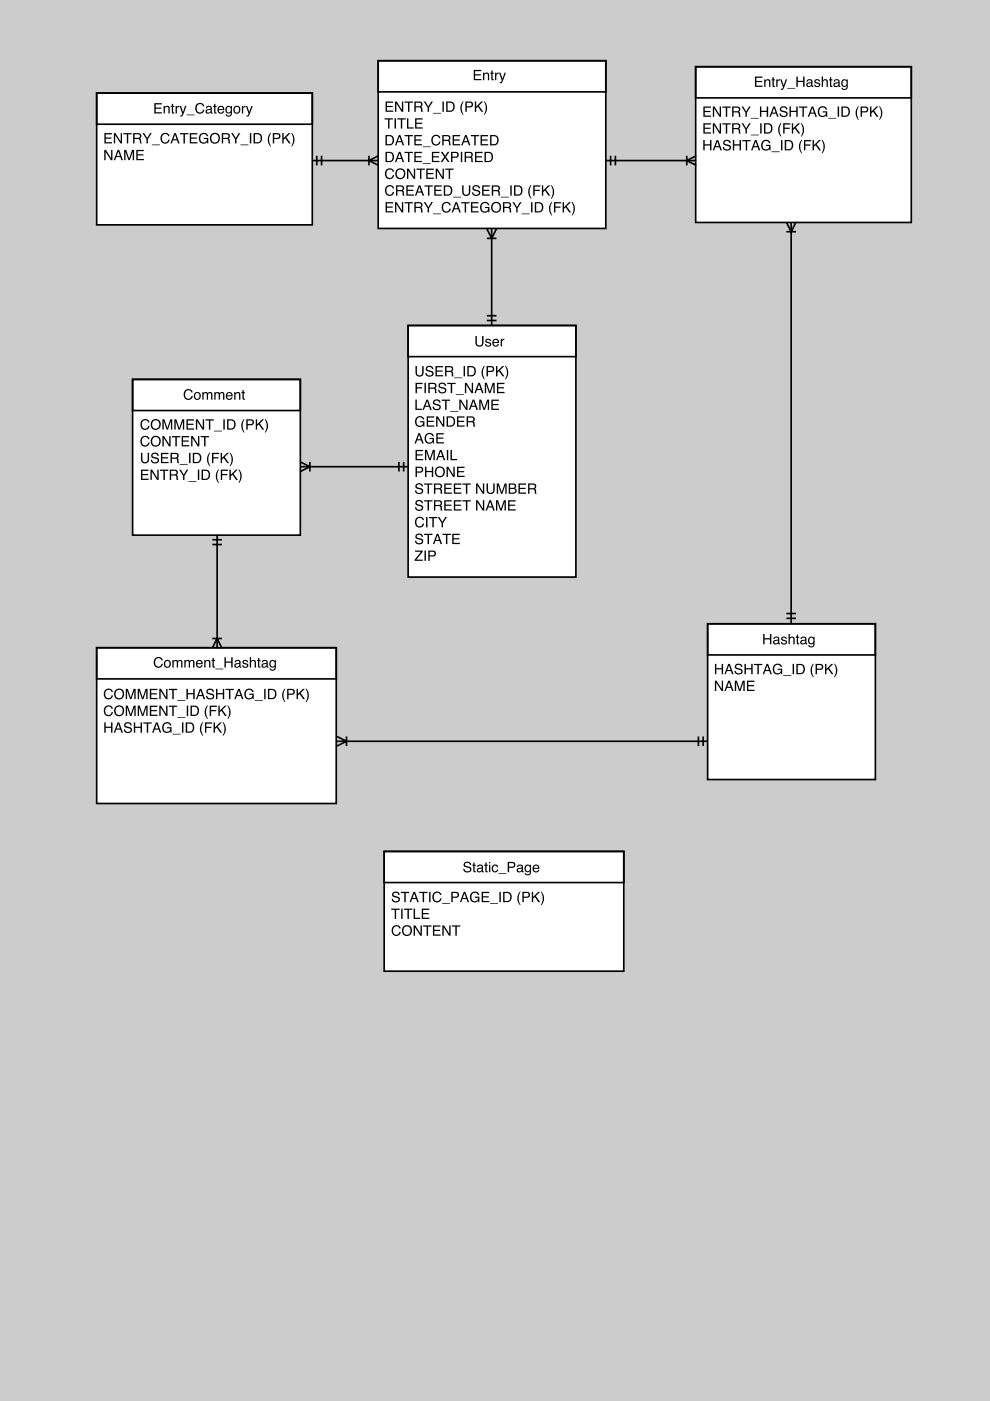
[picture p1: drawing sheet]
<svg xmlns="http://www.w3.org/2000/svg" width="210mm" height="297mm" viewBox="0 0 210 297" stroke-linecap="round" stroke-linejoin="round" font-family="sans-serif">
<path d="M0 0h209.9v297h-209.9z" fill="#ccc"/>
<path d="M80.2 12.9h48.2v35.5h-48.2z" fill="#fff"/>
<path d="M80.2 12.9h48.2v35.5h-48.2zM80.2 12.9h48.2v6.6h-48.2z" fill="none" stroke="#000" stroke-width=".35"/>
<g fill="#000">
<path d="M100.4 14.8h1.6v.3h-1.3v.6h1.2v.3h-1.2v.7h1.4v.3h-1.7zM102.4 15.4h.3v.2a.57 .57 0 0 1 .6-.2 .57 .57 0 0 1 .4 .6v1h-.3v-1a.39 .39 0 0 0-.4-.4 .39 .39 0 0 0-.3 .6v.8h-.3zM104.2 15h.2v.4h.3v.2h-.3v1.1l.3 .1v.2h-.4l-.1-.2v-1.2h-.3v-.2h.3zM105 15.4h.2v.3l.5-.3v.3h-.2l-.2 .2-.1 1.1h-.2zM105.8 15.4h.3l.4 1.3 .5-1.3h.3l-.7 1.7a.53 .53 0 0 1-.7 .5v-.2h.3l.2-.3z"/>
<path d="M81.8 21.5h1.5v.3h-1.3v.7h1.2v.2h-1.2v.7h1.4v.3h-1.6zM83.8 21.5h.3l1.1 1.8v-1.8h.3v2.2h-.3l-1.2-1.8v1.8h-.2zM85.8 21.5h1.7v.3h-.7v1.9h-.3v-1.9h-.7zM88.1 21.8v.7h.7a.38 .38 0 0 0 .5-.3 .38 .38 0 0 0-.4-.4zM87.9 21.5a1.88 1.88 0 0 1 1.5 .2l.2 .6-.3 .3 .2 .3 .2 .8h-.4l-.1-.8-.4-.1h-.7v.9h-.2zM89.8 21.5h.4l.6 1.1 .6-1.1h.4l-.8 1.3v.9h-.3v-.9zM91.8 23.9h1.7v.2h-1.7zM93.8 21.5h.3v2.2h-.3zM94.9 21.8v1.7h.5a.86 .86 0 0 0 .7-.9 .86 .86 0 0 0-.7-.8zM94.6 21.5h.9a1.11 1.11 0 0 1 .9 1.1 1.11 1.11 0 0 1-.9 1.1h-.9zM98.1 21.5h.2a2.66 2.66 0 0 0 0 2.8h-.2a2.24 2.24 0 0 1 0-2.8zM98.7 21.5h1a.63 .63 0 0 1 .6 .7 .63 .63 0 0 1-.6 .6h-.7v.9h-.3zM99 21.8v.7h.6a.38 .38 0 0 0 .4-.3 .38 .38 0 0 0-.4-.4zM100.7 21.5h.3v1.1l1-1.1h.4l-.9 .9 1 1.3h-.4l-.8-1.1-.3 .3v.8h-.3zM102.6 21.5h.2l.3 .5a2.2 2.2 0 0 1-.3 2.3h-.2a2.66 2.66 0 0 0 0-2.8z"/>
<path d="M82 28.9v1.7h.6a.86 .86 0 0 0 .6-.9 .86 .86 0 0 0-.6-.8zM81.7 28.6h.9a1.11 1.11 0 0 1 .9 1.1 1.11 1.11 0 0 1-.9 1.1h-.9zM84.7 29l-.3 .9h.6zM84.6 28.6h.3l.8 2.2h-.3l-.3-.6h-.8l-.3 .6h-.3zM85.8 28.6h1.7v.3h-.7v1.9h-.3v-1.9h-.7zM87.8 28.6h1.6v.3h-1.3v.7h1.2v.2h-1.2v.8h1.4v.2h-1.7zM89.6 31h1.7v.2h-1.7zM91.7 28.9a.95 .95 0 0 1 1-.3 .95 .95 0 0 1 .7 .7h-.3a.7 .7 0 0 0-.9-.4 .7 .7 0 0 0-.5 .9 .69 .69 0 0 0 .6 .8 .69 .69 0 0 0 .8-.6h.3a1.02 1.02 0 0 1-1.3 .8 1.02 1.02 0 0 1-.6-1.4zM94.1 28.9v.7h.7a.38 .38 0 0 0 .4-.3 .38 .38 0 0 0-.4-.4zM93.8 28.6a1.88 1.88 0 0 1 1.6 .2l.1 .6-.3 .3 .2 .3 .2 .8h-.4l-.1-.8-.4-.1h-.6v.9h-.3zM96 28.6h1.6v.3h-1.3v.7h1.2v.2h-1.2v.8h1.3v.2h-1.6zM98.8 29l-.4 .9h.7zM98.6 28.6h.3l.8 2.2h-.3l-.2-.6h-.9l-.2 .6h-.3zM99.8 28.6h1.8v.3h-.7v1.9h-.3v-1.9h-.8zM101.9 28.6h1.6v.3h-1.3v.7h1.2v.2h-1.2v.8h1.3v.2h-1.6zM104.2 28.9v1.7h.5a.86 .86 0 0 0 .7-.9 .86 .86 0 0 0-.7-.8zM103.9 28.6h.9a1.11 1.11 0 0 1 .9 1.1 1.11 1.11 0 0 1-.9 1.1h-.9z"/>
<path d="M82 32.4v1.7h.6a.86 .86 0 0 0 .6-.8 .86 .86 0 0 0-.6-.9zM81.7 32.2h.9a1.11 1.11 0 0 1 .9 1.1 1.11 1.11 0 0 1-.9 1.1h-.9zM84.7 32.5l-.3 1h.6zM84.6 32.2h.3l.8 2.2h-.3l-.3-.7h-.8l-.3 .7h-.3zM85.8 32.2h1.7v.2h-.7v2h-.3v-2h-.7zM87.8 32.2h1.6v.3h-1.3v.6h1.2v.3h-1.2v.7h1.4v.3h-1.7zM89.6 34.6h1.7v.2h-1.7zM91.6 32.2h1.6v.3h-1.3v.6h1.2v.3h-1.2v.7h1.3v.3h-1.6zM93.5 32.2h.3l.6 .8 .5-.8h.4l-.7 1.1 .7 1.1h-.3l-.6-.9-.6 .9h-.4l.8-1.1zM95.6 32.2h1a.63 .63 0 0 1 .7 .6 .63 .63 0 0 1-.7 .7h-.7v.9h-.3zM95.9 32.4v.8h.6a.38 .38 0 0 0 .5-.4 .38 .38 0 0 0-.5-.4zM97.7 32.2h.3v2.2h-.3zM98.8 32.4v.8h.7a.38 .38 0 0 0 .5-.4 .38 .38 0 0 0-.5-.4zM98.5 32.2a1.88 1.88 0 0 1 1.6 .2l.1 .6-.3 .3 .3 .2 .1 .9h-.3l-.1-.8-.4-.2h-.7v1h-.3zM100.7 32.2h1.6v.3h-1.3v.6h1.2v.3h-1.2v.7h1.3v.3h-1.6zM103 32.4v1.7h.6a.86 .86 0 0 0 .6-.8 .86 .86 0 0 0-.6-.9zM102.7 32.2h.9a1.11 1.11 0 0 1 .9 1.1 1.11 1.11 0 0 1-.9 1.1h-.9z"/>
<path d="M81.9 36a.95 .95 0 0 1 .9-.3 .95 .95 0 0 1 .7 .7h-.2a.7 .7 0 0 0-.9-.4 .7 .7 0 0 0-.5 .9 .69 .69 0 0 0 .6 .8 .69 .69 0 0 0 .8-.6h.3a1.02 1.02 0 0 1-1.3 .8 1.02 1.02 0 0 1-.6-1.4zM83.8 36.9a1.14 1.14 0 0 1 2.2 0 1.14 1.14 0 0 1-2.2 0zM84.3 36.2a.85 .85 0 0 0-.1 1.2 .85 .85 0 0 0 1.3 0 .85 .85 0 0 0 0-1.1 .85 .85 0 0 0-1.2-.1zM86.3 35.7h.3l1.1 1.8v-1.8h.3v2.2h-.3l-1.1-1.7v1.7h-.3zM88.3 35.7h1.8v.3h-.8v1.9h-.3v-1.9h-.7zM90.4 35.7h1.6v.3h-1.3v.7h1.2v.2h-1.2v.8h1.3v.2h-1.6zM92.4 35.7h.3l1.1 1.8v-1.8h.3v2.2h-.3l-1.1-1.7v1.7h-.3zM94.4 35.7h1.8v.3h-.8v1.9h-.3v-1.9h-.7z"/>
<path d="M81.9 39.6a.95 .95 0 0 1 .9-.4 .95 .95 0 0 1 .7 .8h-.2a.7 .7 0 0 0-.9-.5 .7 .7 0 0 0-.5 .9 .69 .69 0 0 0 .6 .9 .69 .69 0 0 0 .8-.6h.3a1.02 1.02 0 0 1-1.3 .8 1.02 1.02 0 0 1-.6-1.4zM84.3 39.6v.7h.6a.38 .38 0 0 0 .5-.3 .38 .38 0 0 0-.4-.4zM84 39.3a1.88 1.88 0 0 1 1.6 .2l.1 .6-.3 .3 .2 .3 .2 .8h-.4l-.1-.8-.4-.2h-.6v1h-.3zM86.1 39.3h1.6v.3h-1.3v.6h1.2v.3h-1.2v.7h1.4v.3h-1.7zM88.9 39.6l-.3 1h.7zM88.8 39.3h.3l.8 2.2h-.3l-.2-.7h-.9l-.2 .7h-.3zM90 39.3h1.8v.3h-.8v1.9h-.3v-1.9h-.7zM92.1 39.3h1.6v.3h-1.3v.6h1.2v.3h-1.2v.7h1.3v.3h-1.6zM94.4 39.6v1.6h.5a.86 .86 0 0 0 .7-.8 .86 .86 0 0 0-.7-.8zM94.1 39.3h.9a1.11 1.11 0 0 1 .9 1.1 1.11 1.11 0 0 1-.9 1.1h-.9zM96 41.7h1.7v.2h-1.7zM98 39.3h.3v1.4a.56 .56 0 0 0 .6 .6 .56 .56 0 0 0 .5-.6v-1.4h.3v1.2a.87 .87 0 0 1-.8 1 .87 .87 0 0 1-.9-1zM100.4 39.4a.86 .86 0 0 1 1.4 .5h-.3a.51 .51 0 0 0-.6-.4 .51 .51 0 0 0-.4 .5l.2 .2a.84 .84 0 0 1 1.1 .9 .93 .93 0 0 1-1 .4 .93 .93 0 0 1-.7-.7h.3a.58 .58 0 0 0 .5 .5 .58 .58 0 0 0 .6-.5l-.4-.3a.67 .67 0 0 1-.8-.2 .67 .67 0 0 1 .1-.9zM102.2 39.3h1.6v.3h-1.3v.6h1.2v.3h-1.2v.7h1.3v.3h-1.6zM104.6 39.6v.7h.7a.38 .38 0 0 0 .4-.3 .38 .38 0 0 0-.4-.4zM104.3 39.3a1.88 1.88 0 0 1 1.6 .2l.1 .6-.3 .3 .2 .3 .2 .8h-.4l-.1-.8-.4-.2h-.6v1h-.3zM106.2 41.7h1.7v.2h-1.7zM108.2 39.3h.3v2.2h-.3zM109.3 39.6v1.6h.5a.86 .86 0 0 0 .7-.8 .86 .86 0 0 0-.7-.8zM109 39.3h.9a1.11 1.11 0 0 1 .9 1.1 1.11 1.11 0 0 1-.9 1.1h-.9zM112.5 39.3h.2a2.66 2.66 0 0 0 0 2.8h-.2a2.24 2.24 0 0 1 0-2.8zM113.1 39.3h1.5v.3h-1.2v.6h1v.3h-1v1h-.3zM114.9 39.3h.3v1.1l1-1.1h.5l-1 .9 1 1.3h-.4l-.8-1.1-.3 .3v.8h-.3zM116.8 39.3h.2l.3 .5a2.2 2.2 0 0 1-.3 2.3h-.2a2.66 2.66 0 0 0 0-2.8z"/>
<path d="M81.5 25.1h1.8v.2h-.7v2h-.3v-2h-.8zM83.7 25.1h.3v2.2h-.3zM84.2 25.1h1.8v.2h-.7v2h-.3v-2h-.8zM86.3 25.1h.3v1.9h1.1v.3h-1.4zM88 25.1h1.6v.2h-1.3v.7h1.2v.3h-1.2v.7h1.3v.3h-1.6z"/>
<path d="M81.8 42.9h1.5v.2h-1.3v.7h1.2v.2h-1.2v.8h1.4v.2h-1.6zM83.8 42.9h.3l1.1 1.7v-1.7h.3v2.1h-.3l-1.2-1.7v1.7h-.2zM85.8 42.9h1.7v.2h-.7v1.9h-.3v-1.9h-.7zM88.1 43.1v.8h.7a.38 .38 0 0 0 .5-.4 .38 .38 0 0 0-.4-.4zM87.9 42.9a1.88 1.88 0 0 1 1.5 .1l.2 .6-.3 .4 .2 .2 .2 .8h-.4l-.1-.7-.4-.2h-.7v.9h-.2zM89.8 42.9h.4l.6 1 .6-1h.4l-.8 1.3v.8h-.3v-.8zM91.8 45.3h1.7v.1h-1.7zM93.9 43.1a.95 .95 0 0 1 .9-.3 .95 .95 0 0 1 .8 .7h-.3a.7 .7 0 0 0-.9-.4 .7 .7 0 0 0-.5 .9 .69 .69 0 0 0 .6 .8 .69 .69 0 0 0 .8-.6h.3a1.02 1.02 0 0 1-1.3 .8 1.02 1.02 0 0 1-.6-1.4zM96.7 43.2l-.3 .9h.7zM96.6 42.9h.3l.8 2.1h-.3l-.2-.6h-.9l-.2 .6h-.3zM97.8 42.9h1.8v.2h-.8v1.9h-.3v-1.9h-.7zM99.9 42.9h1.6v.2h-1.3v.7h1.2v.2h-1.2v.8h1.3v.2h-1.6zM102.1 43.1a.97 .97 0 0 1 1.6 .4h-.3a.76 .76 0 0 0-1-.3 .76 .76 0 0 0-.3 1 .7 .7 0 0 0 .7 .6 .7 .7 0 0 0 .7-.7h-.7v-.2h1v1.1h-.2l-.1-.2a1.03 1.03 0 0 1-1.3 .1 1.03 1.03 0 0 1-.4-1.3zM104.1 44a1.15 1.15 0 0 1 2.3 0 1.15 1.15 0 0 1-2.3 0zM104.6 43.3a.85 .85 0 0 0-.1 1.2 .85 .85 0 0 0 1.3 .1 .85 .85 0 0 0 0-1.2 .85 .85 0 0 0-1.2-.1zM106.9 43.1v.8h.7a.38 .38 0 0 0 .5-.4 .38 .38 0 0 0-.4-.4zM106.6 42.9a1.88 1.88 0 0 1 1.6 .1l.2 .6-.3 .4 .2 .2 .2 .8h-.4l-.1-.7-.4-.2h-.7v.9h-.3zM108.6 42.9h.4l.6 1 .6-1h.4l-.8 1.3v.8h-.3v-.8zM110.6 45.3h1.7v.1h-1.7zM112.6 42.9h.3v2.1h-.3zM113.7 43.1v1.7h.5a.86 .86 0 0 0 .7-.9 .86 .86 0 0 0-.7-.8zM113.4 42.9h.9a1.11 1.11 0 0 1 .9 1.1 1.11 1.11 0 0 1-.9 1h-.9zM116.9 42.8h.2a2.66 2.66 0 0 0 0 2.9h-.2a2.24 2.24 0 0 1 0-2.9zM117.5 42.9h1.5v.2h-1.2v.7h1v.2h-1v1h-.3zM119.3 42.9h.3v1l1-1h.5l-1 .8 1 1.3h-.4l-.8-1.1-.3 .4v.7h-.3zM121.2 42.8h.2l.3 .6a2.2 2.2 0 0 1-.3 2.3h-.2a2.66 2.66 0 0 0 0-2.9z"/>
</g>
<path d="M150 132.3h35.6v33h-35.6z" fill="#fff"/>
<path d="M150 132.3h35.6v33h-35.6zM150 132.3h35.6v6.6h-35.6z" fill="none" stroke="#000" stroke-width=".35"/>
<g fill="#000">
<path d="M161.8 134.4h.3v.9h1.1v-.9h.3v2.2h-.3v-1h-1.1v1h-.3zM164.2 136a.38 .38 0 0 0 .5 .4 .38 .38 0 0 0 .2-.6zM164.1 135.2a.71 .71 0 0 1 1.1 .2v1h.2l-.1 .2a.45 .45 0 0 0-.7 0 .49 .49 0 0 1-.7-.3 .49 .49 0 0 1 .5-.6l.5-.1a.36 .36 0 0 0-.3-.4 .36 .36 0 0 0-.4 .3h-.2zM165.8 135.1a.64 .64 0 0 1 1 .4h-.2a.34 .34 0 0 0-.4-.3 .34 .34 0 0 0-.3 .3l.1 .1a.76 .76 0 0 1 .8 .7 .69 .69 0 0 1-.7 .4 .69 .69 0 0 1-.5-.6h.2a.39 .39 0 0 0 .4 .3 .39 .39 0 0 0 .4-.3l-.1-.1a.76 .76 0 0 1-.9-.7zM167.2 134.4h.3v.8a.56 .56 0 0 1 .6-.2 .56 .56 0 0 1 .4 .6v1h-.3v-1a.39 .39 0 0 0-.5-.4 .39 .39 0 0 0-.2 .6v.8h-.3zM168.9 134.6h.3v.4h.3v.2h-.3v1.1l.3 .1v.2h-.4l-.1-.2-.1-1.2h-.2v-.2h.2zM170 136a.38 .38 0 0 0 .5 .4 .38 .38 0 0 0 .2-.6zM169.8 135.2a.71 .71 0 0 1 1.2 .2v1h.2l-.2 .2a.45 .45 0 0 0-.7 0 .49 .49 0 0 1-.6-.3 .49 .49 0 0 1 .5-.6l.5-.1a.36 .36 0 0 0-.3-.4 .36 .36 0 0 0-.4 .3h-.3zM171.5 135.2l.5-.2 .5 .2v-.2h.2v1.5a.7 .7 0 0 1-.5 .8 .7 .7 0 0 1-.8-.5h.2a.46 .46 0 0 0 .7 .2 .46 .46 0 0 0 .2-.6 .69 .69 0 0 1-1 .1 .69 .69 0 0 1-.2-.9zM171.7 135.3a.56 .56 0 0 0-.1 .8 .56 .56 0 0 0 .7 .2 .56 .56 0 0 0 .2-.8 .56 .56 0 0 0-.8-.2z"/>
<path d="M151.6 144.3h.3l1.1 1.8v-1.8h.3v2.2h-.3l-1.1-1.8v1.8h-.3zM154.6 144.6l-.4 1h.7zM154.4 144.3h.3l.8 2.2h-.3l-.2-.7h-.9l-.2 .7h-.3zM155.8 144.3h.4l.6 1.9 .7-1.9h.4v2.2h-.3v-1.8l-.6 1.8h-.3l-.6-1.8v1.8h-.3zM158.4 144.3h1.6v.3h-1.3v.6h1.2v.3h-1.2v.7h1.3v.3h-1.6z"/>
<path d="M151.6 140.8h.3v.9h1.1v-.9h.3v2.1h-.3v-1h-1.1v1h-.3zM154.6 141.1l-.4 .9h.7zM154.4 140.8h.3l.8 2.1h-.3l-.2-.6h-.9l-.2 .6h-.3zM156 140.9a.86 .86 0 0 1 1.4 .5h-.3a.51 .51 0 0 0-.5-.4 .51 .51 0 0 0-.5 .5l.3 .1a.84 .84 0 0 1 1 1 .93 .93 0 0 1-.9 .4 .93 .93 0 0 1-.8-.8h.3a.58 .58 0 0 0 .6 .6 .58 .58 0 0 0 .5-.6l-.4-.2a.67 .67 0 0 1-.8-.3 .67 .67 0 0 1 .1-.8zM157.8 140.8h.3v.9h1.2v-.9h.3v2.1h-.3v-1h-1.2v1h-.3zM159.9 140.8h1.7v.2h-.7v1.9h-.3v-1.9h-.7zM162.7 141.1l-.4 .9h.7zM162.5 140.8h.4l.8 2.1h-.4l-.2-.6h-.9l-.2 .6h-.3zM164.1 141a.97 .97 0 0 1 1.7 .4h-.3a.76 .76 0 0 0-1-.3 .76 .76 0 0 0-.3 1 .7 .7 0 0 0 .7 .6 .7 .7 0 0 0 .7-.7h-.7v-.2h.9v1.1h-.1l-.1-.2a1.03 1.03 0 0 1-1.4 .1 1.03 1.03 0 0 1-.3-1.3zM166.1 143.2h1.7v.1h-1.7zM168.1 140.8h.3v2.1h-.3zM169.1 141v1.7h.6a.86 .86 0 0 0 .7-.8 .86 .86 0 0 0-.7-.9zM168.9 140.8h.8a1.11 1.11 0 0 1 1 1.1 1.11 1.11 0 0 1-1 1h-.8zM172.4 140.7h.2a2.66 2.66 0 0 0 0 2.9h-.2a2.24 2.24 0 0 1 0-2.9zM172.9 140.8h1a.63 .63 0 0 1 .7 .6 .63 .63 0 0 1-.7 .6h-.7v.9h-.3zM173.2 141v.8h.6a.38 .38 0 0 0 .5-.4 .38 .38 0 0 0-.5-.4zM174.9 140.8h.3v1l1.1-1h.4l-.9 .8 .9 1.3h-.4l-.7-1.1-.4 .4v.7h-.3zM176.8 140.7h.2l.3 .6a2.2 2.2 0 0 1-.3 2.3h-.2a2.66 2.66 0 0 0 0-2.9z"/>
</g>
<path d="M147.5 14.1h45.7v33.1h-45.7z" fill="#fff"/>
<path d="M147.5 14.1h45.7v33.1h-45.7zM147.5 14.1h45.7v6.7h-45.7z" fill="none" stroke="#000" stroke-width=".35"/>
<g fill="#000">
<path d="M160.1 16.2h1.6v.3h-1.3v.7h1.2v.2h-1.2v.8h1.3v.2h-1.6zM162 16.8h.3v.2a.57 .57 0 0 1 .6-.2 .57 .57 0 0 1 .4 .6v1h-.2v-1a.39 .39 0 0 0-.5-.4 .39 .39 0 0 0-.3 .6v.8h-.3zM163.8 16.4h.3v.4h.2v.2h-.2v1.1l.2 .1v.2h-.4l-.1-.2v-1.2h-.2v-.2h.2zM164.6 16.8h.2v.3l.6-.3v.3h-.3l-.2 .2v1.1h-.3zM165.4 16.8h.3l.5 1.3 .4-1.3h.3l-.7 1.7a.53 .53 0 0 1-.6 .5v-.2h.2l.2-.3zM166.9 18.6h1.7v.2h-1.7zM168.9 16.2h.2v.9h1.2v-.9h.3v2.2h-.3v-1h-1.2v1h-.2zM171.2 17.9a.38 .38 0 0 0 .5 .3 .38 .38 0 0 0 .2-.6zM171.1 17a.71 .71 0 0 1 1.2 .2v1h.1l-.1 .2a.45 .45 0 0 0-.7 0 .49 .49 0 0 1-.7-.3 .49 .49 0 0 1 .5-.6l.6-.1a.36 .36 0 0 0-.3-.4 .36 .36 0 0 0-.4 .3h-.3zM172.8 16.9a.64 .64 0 0 1 1.1 .4h-.3a.34 .34 0 0 0-.3-.3 .34 .34 0 0 0-.4 .3l.1 .1a.76 .76 0 0 1 .9 .8 .69 .69 0 0 1-.7 .3 .69 .69 0 0 1-.6-.6h.3a.39 .39 0 0 0 .4 .4 .39 .39 0 0 0 .3-.4v-.1a.76 .76 0 0 1-.9-.7zM174.2 16.2h.3v.8a.56 .56 0 0 1 .6-.2 .56 .56 0 0 1 .4 .6v1h-.3v-1a.39 .39 0 0 0-.4-.4 .39 .39 0 0 0-.3 .6v.8h-.3zM176 16.4h.2v.4h.3v.2h-.3v1.1l.3 .1v.2h-.4l-.1-.2v-1.2h-.2v-.2h.2zM177 17.9a.38 .38 0 0 0 .5 .3 .38 .38 0 0 0 .2-.6zM176.9 17a.71 .71 0 0 1 1.1 .2v1h.2l-.1 .2a.45 .45 0 0 0-.7 0 .49 .49 0 0 1-.7-.3 .49 .49 0 0 1 .5-.6l.5-.1a.36 .36 0 0 0-.3-.4 .36 .36 0 0 0-.4 .3h-.2zM178.5 17l.5-.2 .5 .2v-.2h.3v1.5a.7 .7 0 0 1-.6 .8 .7 .7 0 0 1-.8-.5h.3a.46 .46 0 0 0 .6 .2 .46 .46 0 0 0 .2-.6 .69 .69 0 0 1-.9 .1 .69 .69 0 0 1-.2-.9zM178.8 17.1a.56 .56 0 0 0-.2 .8 .56 .56 0 0 0 .7 .2 .56 .56 0 0 0 .2-.7 .56 .56 0 0 0-.7-.3z"/>
<path d="M149.1 29.7h.3v.9h1.1v-.9h.3v2.2h-.3v-1h-1.1v1h-.3zM152.1 30l-.4 1h.7zM151.9 29.7h.4l.8 2.2h-.4l-.2-.7h-.8l-.3 .7h-.3zM153.5 29.8a.86 .86 0 0 1 1.4 .5h-.2a.51 .51 0 0 0-.6-.4 .51 .51 0 0 0-.5 .5l.3 .1a.84 .84 0 0 1 1.1 1 .93 .93 0 0 1-1 .4 .93 .93 0 0 1-.7-.7h.2a.58 .58 0 0 0 .6 .5 .58 .58 0 0 0 .6-.5l-.5-.3a.67 .67 0 0 1-.8-.2 .67 .67 0 0 1 .1-.9zM155.4 29.7h.3v.9h1.1v-.9h.3v2.2h-.3v-1h-1.1v1h-.3zM157.4 29.7h1.8v.3h-.8v1.9h-.3v-1.9h-.7zM160.2 30l-.3 1h.6zM160.1 29.7h.3l.8 2.2h-.3l-.3-.7h-.8l-.3 .7h-.3zM161.7 29.9a.97 .97 0 0 1 1.6 .5h-.3a.76 .76 0 0 0-1-.4 .76 .76 0 0 0-.3 1 .7 .7 0 0 0 .7 .7 .7 .7 0 0 0 .7-.7h-.7v-.3h1v1.2h-.2l-.1-.3a1.03 1.03 0 0 1-1.3 .2 1.03 1.03 0 0 1-.4-1.3zM163.6 32.1h1.7v.2h-1.7zM165.6 29.7h.3v2.2h-.3zM166.7 29.9v1.7h.5a.86 .86 0 0 0 .7-.8 .86 .86 0 0 0-.7-.9zM166.4 29.7h.9a1.11 1.11 0 0 1 .9 1.1 1.11 1.11 0 0 1-.9 1.1h-.9zM169.9 29.7h.2a2.66 2.66 0 0 0 0 2.8h-.2a2.24 2.24 0 0 1 0-2.8zM170.5 29.7h1.5v.3h-1.3v.6h1.1v.3h-1.1v1h-.2zM172.3 29.7h.3v1.1l1-1.1h.4l-.9 .9 1 1.3h-.4l-.8-1.1-.3 .3v.8h-.3zM174.2 29.7h.2l.3 .5a2.2 2.2 0 0 1-.3 2.3h-.2a2.66 2.66 0 0 0 0-2.8z"/>
<path d="M149.1 22.6h1.6v.2h-1.3v.7h1.2v.3h-1.2v.7h1.3v.3h-1.6zM151.1 22.6h.4l1.1 1.7v-1.7h.3v2.2h-.4l-1.1-1.8v1.8h-.3zM153.2 22.6h1.7v.2h-.7v2h-.3v-2h-.7zM155.5 22.8v.8h.7a.38 .38 0 0 0 .5-.4 .38 .38 0 0 0-.4-.4zM155.2 22.6a1.88 1.88 0 0 1 1.6 .2l.1 .5-.2 .4 .2 .2 .1 .9h-.3l-.1-.8-.4-.2h-.7v1h-.3zM157.2 22.6h.4l.6 1 .6-1h.4l-.9 1.3v.9h-.2v-.9zM159.2 25h1.7v.1h-1.7zM161.1 22.6h.3v.9h1.2v-.9h.3v2.2h-.3v-1.1h-1.2v1.1h-.3zM164.1 22.9l-.3 1h.6zM164 22.6h.3l.8 2.2h-.3l-.3-.7h-.8l-.3 .7h-.3zM165.5 22.7a.86 .86 0 0 1 1.4 .5h-.2a.51 .51 0 0 0-.6-.4 .51 .51 0 0 0-.4 .5l.2 .1a.84 .84 0 0 1 1.1 1 .93 .93 0 0 1-1 .4 .93 .93 0 0 1-.7-.7h.2a.58 .58 0 0 0 .6 .5 .58 .58 0 0 0 .6-.6l-.4-.2a.67 .67 0 0 1-.8-.3 .67 .67 0 0 1 0-.8zM167.4 22.6h.3v.9h1.1v-.9h.3v2.2h-.3v-1.1h-1.1v1.1h-.3zM169.4 22.6h1.8v.2h-.8v2h-.3v-2h-.7zM172.2 22.9l-.3 1h.7zM172.1 22.6h.3l.8 2.2h-.3l-.2-.7h-.9l-.2 .7h-.3zM173.7 22.8a.97 .97 0 0 1 1.7 .4h-.3a.76 .76 0 0 0-1.1-.3 .76 .76 0 0 0-.3 1 .7 .7 0 0 0 .8 .7 .7 .7 0 0 0 .6-.8h-.7v-.2h1v1.2h-.2l-.1-.3a1.03 1.03 0 0 1-1.3 .2 1.03 1.03 0 0 1-.4-1.3zM175.6 25h1.7v.1h-1.7zM177.6 22.6h.3v2.2h-.3zM178.7 22.8v1.7h.5a.86 .86 0 0 0 .7-.8 .86 .86 0 0 0-.7-.9zM178.4 22.6h.9a1.11 1.11 0 0 1 .9 1.1 1.11 1.11 0 0 1-.9 1.1h-.9zM181.9 22.5h.2a2.66 2.66 0 0 0 0 2.9h-.2a2.24 2.24 0 0 1 0-2.9zM182.5 22.6h1a.63 .63 0 0 1 .6 .6 .63 .63 0 0 1-.6 .6h-.7v1h-.3zM182.8 22.8v.8h.6a.38 .38 0 0 0 .4-.4 .38 .38 0 0 0-.4-.4zM184.5 22.6h.3v1l1-1h.4l-.9 .9 1 1.3h-.4l-.8-1.1-.3 .3v.8h-.3zM186.4 22.5h.2l.3 .6a2.2 2.2 0 0 1-.3 2.3h-.2a2.66 2.66 0 0 0 0-2.9z"/>
<path d="M149.1 26.1h1.6v.3h-1.3v.7h1.2v.2h-1.2v.8h1.3v.2h-1.6zM151.1 26.1h.4l1.1 1.8v-1.8h.3v2.2h-.4l-1.1-1.7v1.7h-.3zM153.2 26.1h1.7v.3h-.7v1.9h-.3v-1.9h-.7zM155.5 26.4v.7h.7a.38 .38 0 0 0 .5-.3 .38 .38 0 0 0-.4-.4zM155.2 26.1a1.88 1.88 0 0 1 1.6 .2l.1 .6-.2 .3 .2 .3 .1 .8h-.3l-.1-.8-.4-.1h-.7v.9h-.3zM157.2 26.1h.4l.6 1.1 .6-1.1h.4l-.9 1.3v.9h-.2v-.9zM159.2 28.6h1.7v.1h-1.7zM161.2 26.1h.3v2.2h-.3zM162.3 26.4v1.7h.5a.86 .86 0 0 0 .7-.9 .86 .86 0 0 0-.7-.8zM162 26.1h.9a1.11 1.11 0 0 1 .9 1.1 1.11 1.11 0 0 1-.9 1.1h-.9zM165.5 26.1h.2a2.66 2.66 0 0 0 0 2.8h-.2a2.24 2.24 0 0 1 0-2.8zM166.1 26.1h1.5v.3h-1.3v.7h1.1v.2h-1.1v1h-.2zM167.9 26.1h.3v1.1l1-1.1h.4l-.9 .9 1 1.3h-.4l-.8-1.1-.3 .4v.7h-.3zM169.8 26.1h.2l.3 .6a2.2 2.2 0 0 1-.3 2.2h-.2a2.66 2.66 0 0 0 0-2.8z"/>
</g>
<path d="M86.5 69h35.6v53.4h-35.6z" fill="#fff"/>
<path d="M86.5 69h35.6v53.4h-35.6zM86.5 69h35.6v6.6h-35.6z" fill="none" stroke="#000" stroke-width=".35"/>
<g fill="#000">
<path d="M88.1 77.6h.3v1.4a.56 .56 0 0 0 .6 .6 .56 .56 0 0 0 .5-.6v-1.4h.3v1.2a.87 .87 0 0 1-.8 1.1 .87 .87 0 0 1-.9-1.1zM90.5 77.7a.86 .86 0 0 1 1.4 .6h-.3a.51 .51 0 0 0-.5-.5 .51 .51 0 0 0-.5 .5l.2 .2a.84 .84 0 0 1 1.1 .9 .93 .93 0 0 1-1 .4 .93 .93 0 0 1-.7-.7h.3a.58 .58 0 0 0 .5 .5 .58 .58 0 0 0 .6-.5l-.4-.2a.67 .67 0 0 1-.8-.3 .67 .67 0 0 1 .1-.9zM92.3 77.6h1.6v.3h-1.3v.6h1.2v.3h-1.2v.7h1.3v.3h-1.6zM94.7 77.9v.7h.7a.38 .38 0 0 0 .4-.3 .38 .38 0 0 0-.4-.4zM94.4 77.6a1.88 1.88 0 0 1 1.6 .2l.1 .6-.3 .3 .2 .3 .2 .8h-.4l-.1-.8-.4-.1h-.6v.9h-.3zM96.3 80h1.7v.2h-1.7zM98.3 77.6h.3v2.2h-.3zM99.4 77.9v1.6h.5a.86 .86 0 0 0 .7-.8 .86 .86 0 0 0-.7-.8zM99.1 77.6h.9a1.11 1.11 0 0 1 .9 1.1 1.11 1.11 0 0 1-.9 1.1h-.9zM102.6 77.6h.2a2.66 2.66 0 0 0 0 2.8h-.2a2.24 2.24 0 0 1 0-2.8zM103.2 77.6h.9a.63 .63 0 0 1 .7 .6 .63 .63 0 0 1-.7 .7h-.6v.9h-.3zM103.5 77.9v.7h.5a.38 .38 0 0 0 .5-.4 .38 .38 0 0 0-.5-.3zM105.2 77.6h.3v1.1l1-1.1h.4l-.9 .9 1 1.3h-.4l-.8-1.1-.3 .3v.8h-.3zM107.1 77.6h.1l.4 .5a2.2 2.2 0 0 1-.3 2.3h-.2a2.66 2.66 0 0 0 0-2.8z"/>
<path d="M100.8 71.3h.3v1.3a.56 .56 0 0 0 .6 .6 .56 .56 0 0 0 .5-.6v-1.3h.3v1.2a.87 .87 0 0 1-.8 1 .87 .87 0 0 1-.9-1zM103 72a.64 .64 0 0 1 1.1 .3h-.3a.34 .34 0 0 0-.3-.3 .34 .34 0 0 0-.3 .3l.1 .1a.76 .76 0 0 1 .8 .8 .69 .69 0 0 1-.7 .3 .69 .69 0 0 1-.6-.6h.3a.39 .39 0 0 0 .4 .4 .39 .39 0 0 0 .4-.4h-.1a.76 .76 0 0 1-.9-.8zM104.6 72.1a.73 .73 0 0 1 .9-.2 .73 .73 0 0 1 .3 .8h-1.1a.45 .45 0 0 0 .3 .6 .45 .45 0 0 0 .5-.4h.3a.78 .78 0 0 1-1.1 .5 .78 .78 0 0 1-.2-1.2zM104.8 72.2l-.1 .3h.9l-.3-.4zM106.2 71.9h.2v.2l.5-.3v.3h-.2l-.2 .3-.1 1h-.2z"/>
<path d="M88.1 84.7h.3v1.9h1.1v.3h-1.4zM90.6 85l-.4 1h.7zM90.4 84.7h.3l.8 2.2h-.3l-.2-.6h-.9l-.2 .6h-.3zM92 84.9a.86 .86 0 0 1 1.4 .5h-.3a.51 .51 0 0 0-.5-.5 .51 .51 0 0 0-.5 .5l.2 .2a.84 .84 0 0 1 1.1 .9 .93 .93 0 0 1-.9 .5 .93 .93 0 0 1-.8-.8h.3a.58 .58 0 0 0 .6 .5 .58 .58 0 0 0 .5-.5l-.4-.2a.67 .67 0 0 1-.8-.3 .67 .67 0 0 1 .1-.8zM93.6 84.7h1.8v.3h-.7v1.9h-.3v-1.9h-.8zM95.5 87.1h1.7v.2h-1.7zM97.4 84.7h.3l1.1 1.8v-1.8h.3v2.2h-.3l-1.1-1.8v1.8h-.3zM100.4 85l-.4 1h.7zM100.2 84.7h.4l.8 2.2h-.4l-.2-.6h-.9l-.2 .6h-.3zM101.6 84.7h.4l.7 1.9 .6-1.9h.4v2.2h-.3v-1.8l-.6 1.8h-.3l-.6-1.8v1.8h-.3zM104.2 84.7h1.6v.3h-1.3v.7h1.2v.2h-1.2v.7h1.3v.3h-1.6z"/>
<path d="M88.1 81.2h1.5v.2h-1.2v.7h1.1v.3h-1.1v1h-.3zM90 81.2h.3v2.2h-.3zM91.1 81.4v.8h.7a.38 .38 0 0 0 .4-.4 .38 .38 0 0 0-.4-.4zM90.8 81.2a1.88 1.88 0 0 1 1.6 .2l.1 .5-.3 .4 .3 .2 .1 .9h-.3l-.1-.8-.4-.2h-.7v1h-.3zM93.2 81.3a.86 .86 0 0 1 1.4 .5h-.3a.51 .51 0 0 0-.5-.4 .51 .51 0 0 0-.5 .5l.2 .1a.84 .84 0 0 1 1.1 1 .93 .93 0 0 1-1 .4 .93 .93 0 0 1-.7-.8h.3a.58 .58 0 0 0 .6 .6 .58 .58 0 0 0 .5-.6l-.4-.2a.67 .67 0 0 1-.8-.3 .67 .67 0 0 1 .1-.8zM94.8 81.2h1.8v.2h-.7v2h-.3v-2h-.8zM96.6 83.6h1.7v.1h-1.7zM98.6 81.2h.3l1.1 1.7v-1.7h.3v2.2h-.3l-1.2-1.8v1.8h-.2zM101.6 81.5l-.4 1h.7zM101.4 81.2h.3l.8 2.2h-.3l-.2-.7h-.9l-.2 .7h-.3zM102.8 81.2h.4l.6 1.8 .7-1.8h.4v2.2h-.3v-1.9l-.6 1.9h-.3l-.6-1.9v1.9h-.3zM105.4 81.2h1.6v.2h-1.3v.7h1.2v.3h-1.2v.7h1.3v.3h-1.6z"/>
<path d="M88.1 95.4h1.6v.3h-1.3v.6h1.2v.3h-1.2v.7h1.3v.3h-1.6zM90.1 95.4h.4l.7 1.8 .6-1.8h.4v2.2h-.3v-1.9l-.6 1.9h-.3l-.6-1.9v1.9h-.3zM93.4 95.7l-.3 1h.7zM93.3 95.4h.3l.8 2.2h-.3l-.2-.7h-.9l-.2 .7h-.3zM94.7 95.4h.3v2.2h-.3zM95.5 95.4h.3v1.9h1.1v.3h-1.4z"/>
<path d="M88.1 98.9h1a.63 .63 0 0 1 .6 .7 .63 .63 0 0 1-.6 .6h-.7v.9h-.3zM88.4 99.2v.8h.6a.38 .38 0 0 0 .4-.4 .38 .38 0 0 0-.4-.4zM90.1 98.9h.3v1h1.1v-1h.3v2.2h-.3v-1h-1.1v1h-.3zM92.2 100.1a1.14 1.14 0 0 1 2.2 0 1.14 1.14 0 0 1-2.2 0zM92.7 99.4a.85 .85 0 0 0-.1 1.2 .85 .85 0 0 0 1.2 .1 .85 .85 0 0 0 .1-1.2 .85 .85 0 0 0-1.2-.1zM94.7 98.9h.3l1.1 1.8v-1.8h.3v2.2h-.3l-1.1-1.7v1.7h-.3zM96.9 98.9h1.6v.3h-1.3v.7h1.2v.2h-1.2v.8h1.3v.2h-1.6z"/>
<path d="M88.9 92.2l-.4 .9h.7zM88.7 91.8h.3l.8 2.2h-.3l-.2-.6h-.9l-.2 .6h-.3zM90.3 92.1a.97 .97 0 0 1 1.7 .4h-.3a.76 .76 0 0 0-1-.4 .76 .76 0 0 0-.4 1.1 .7 .7 0 0 0 .8 .6 .7 .7 0 0 0 .6-.7h-.6v-.2h.9v1.1h-.2v-.3a1.03 1.03 0 0 1-1.4 .2 1.03 1.03 0 0 1-.3-1.3zM92.5 91.8h1.6v.3h-1.3v.7h1.2v.2h-1.2v.8h1.3v.2h-1.6z"/>
<path d="M88.3 88.5a.97 .97 0 0 1 1.7 .4h-.3a.76 .76 0 0 0-1.1-.3 .76 .76 0 0 0-.3 1 .7 .7 0 0 0 .8 .7 .7 .7 0 0 0 .6-.8h-.7v-.2h1v1.2h-.2l-.1-.3a1.03 1.03 0 0 1-1.3 .2 1.03 1.03 0 0 1-.4-1.3zM90.5 88.3h1.6v.2h-1.3v.7h1.2v.3h-1.2v.7h1.3v.3h-1.6zM92.5 88.3h.3l1.1 1.8v-1.8h.3v2.2h-.3l-1.1-1.8v1.8h-.3zM95 88.5v1.7h.5a.86 .86 0 0 0 .7-.8 .86 .86 0 0 0-.7-.9zM94.7 88.3h.9a1.11 1.11 0 0 1 .9 1.1 1.11 1.11 0 0 1-.9 1.1h-.9zM96.9 88.3h1.6v.2h-1.3v.7h1.2v.3h-1.2v.7h1.3v.3h-1.6zM99.2 88.5v.8h.7a.38 .38 0 0 0 .5-.4 .38 .38 0 0 0-.4-.4zM98.9 88.3a1.88 1.88 0 0 1 1.6 .2l.2 .5-.3 .4 .2 .2 .2 .9h-.4l-.1-.8-.4-.2h-.7v1h-.3z"/>
<path d="M88 116.7h1.6v.3l-1.3 1.7h1.3v.2h-1.7v-.2l1.4-1.7h-1.3zM90 116.7h.3v2.2h-.3zM90.8 116.7h1a.63 .63 0 0 1 .6 .7 .63 .63 0 0 1-.6 .6h-.7v.9h-.3zM91.1 117v.7h.6a.38 .38 0 0 0 .4-.3 .38 .38 0 0 0-.4-.4z"/>
<path d="M88.3 102.6a.86 .86 0 0 1 1.4 .5h-.3a.51 .51 0 0 0-.5-.4 .51 .51 0 0 0-.5 .5l.2 .2a.84 .84 0 0 1 1.1 .9 .93 .93 0 0 1-1 .4 .93 .93 0 0 1-.7-.7h.3a.58 .58 0 0 0 .5 .5 .58 .58 0 0 0 .6-.5l-.4-.3a.67 .67 0 0 1-.8-.2 .67 .67 0 0 1 .1-.9zM89.9 102.5h1.8v.3h-.7v1.9h-.3v-1.9h-.8zM92.3 102.8v.7h.7a.38 .38 0 0 0 .4-.3 .38 .38 0 0 0-.4-.4zM92 102.5a1.88 1.88 0 0 1 1.6 .2l.1 .6-.3 .3 .3 .3 .1 .8h-.3l-.1-.8-.4-.1h-.7v.9h-.3zM94.2 102.5h1.6v.3h-1.3v.6h1.2v.3h-1.2v.7h1.3v.3h-1.6zM96.2 102.5h1.6v.3h-1.3v.6h1.2v.3h-1.2v.7h1.3v.3h-1.6zM98 102.5h1.8v.3h-.7v1.9h-.3v-1.9h-.8zM100.9 102.5h.4l1.1 1.8v-1.8h.3v2.2h-.4l-1.1-1.8v1.8h-.3zM103.2 102.5h.3v1.4a.56 .56 0 0 0 .5 .6 .56 .56 0 0 0 .6-.6v-1.4h.3v1.2a.87 .87 0 0 1-.9 1 .87 .87 0 0 1-.8-1zM105.3 102.5h.5l.6 1.9 .6-1.9h.4v2.2h-.3v-1.9l-.6 1.9h-.3l-.6-1.9v1.9h-.3zM108.2 102.8v.6h.5a.35 .35 0 0 0 .4-.3 .35 .35 0 0 0-.4-.3zM108.2 103.7v.7h.6a.4 .4 0 0 0 .5-.4 .4 .4 0 0 0-.6-.3zM107.9 102.5h.9a.54 .54 0 0 1 .6 .4 .54 .54 0 0 1-.3 .6 .62 .62 0 0 1 .4 .8 .62 .62 0 0 1-.7 .4h-.9zM109.9 102.5h1.6v.3h-1.3v.6h1.2v.3h-1.2v.7h1.3v.3h-1.6zM112.3 102.8v.7h.7a.38 .38 0 0 0 .4-.3 .38 .38 0 0 0-.4-.4zM112 102.5a1.88 1.88 0 0 1 1.6 .2l.1 .6-.3 .3 .2 .3 .2 .8h-.4l-.1-.8-.4-.1h-.6v.9h-.3z"/>
<path d="M88.3 106.2a.86 .86 0 0 1 1.4 .5h-.3a.51 .51 0 0 0-.5-.4 .51 .51 0 0 0-.5 .5l.2 .1a.84 .84 0 0 1 1.1 1 .93 .93 0 0 1-1 .4 .93 .93 0 0 1-.7-.8h.3a.58 .58 0 0 0 .5 .6 .58 .58 0 0 0 .6-.6l-.4-.2a.67 .67 0 0 1-.8-.3 .67 .67 0 0 1 .1-.8zM89.9 106.1h1.8v.2h-.7v1.9h-.3v-1.9h-.8zM92.3 106.3v.8h.7a.38 .38 0 0 0 .4-.4 .38 .38 0 0 0-.4-.4zM92 106.1a1.88 1.88 0 0 1 1.6 .2l.1 .5-.3 .4 .3 .2 .1 .8h-.3l-.1-.7-.4-.2h-.7v.9h-.3zM94.2 106.1h1.6v.2h-1.3v.7h1.2v.2h-1.2v.8h1.3v.2h-1.6zM96.2 106.1h1.6v.2h-1.3v.7h1.2v.2h-1.2v.8h1.3v.2h-1.6zM98 106.1h1.8v.2h-.7v1.9h-.3v-1.9h-.8zM100.9 106.1h.4l1.1 1.7v-1.7h.3v2.1h-.4l-1.1-1.7v1.7h-.3zM103.9 106.4l-.3 1h.7zM103.8 106.1h.3l.8 2.1h-.3l-.2-.6h-.9l-.2 .6h-.4zM105.2 106.1h.4l.6 1.8 .6-1.8h.5v2.1h-.3v-1.8l-.6 1.8h-.3l-.7-1.8v1.8h-.2zM107.7 106.1h1.6v.2h-1.3v.7h1.2v.2h-1.2v.8h1.3v.2h-1.6z"/>
<path d="M88.3 113.3a.86 .86 0 0 1 1.4 .5h-.3a.51 .51 0 0 0-.5-.4 .51 .51 0 0 0-.5 .5l.2 .1a.84 .84 0 0 1 1.1 1 .93 .93 0 0 1-1 .4 .93 .93 0 0 1-.7-.7h.3a.58 .58 0 0 0 .5 .5 .58 .58 0 0 0 .6-.6l-.4-.2a.67 .67 0 0 1-.8-.3 .67 .67 0 0 1 .1-.8zM89.9 113.2h1.8v.2h-.7v2h-.3v-2h-.8zM92.8 113.5l-.4 1h.7zM92.6 113.2h.3l.8 2.2h-.3l-.2-.7h-.9l-.2 .7h-.3zM93.8 113.2h1.8v.2h-.7v2h-.3v-2h-.8zM95.9 113.2h1.6v.2h-1.3v.7h1.2v.3h-1.2v.7h1.3v.3h-1.6z"/>
<path d="M88.2 109.9a.95 .95 0 0 1 1-.3 .95 .95 0 0 1 .7 .7h-.3a.7 .7 0 0 0-.9-.4 .7 .7 0 0 0-.4 .8 .69 .69 0 0 0 .5 .9 .69 .69 0 0 0 .8-.6h.3a1.02 1.02 0 0 1-1.3 .8 1.02 1.02 0 0 1-.6-1.4zM90.3 109.6h.3v2.2h-.3zM90.9 109.6h1.8v.3h-.7v1.9h-.3v-1.9h-.8zM92.8 109.6h.4l.6 1.1 .6-1.1h.4l-.9 1.3v.9h-.3v-.9z"/>
</g>
<path d="M28.1 80.4h35.6v33.1h-35.6z" fill="#fff"/>
<path d="M28.1 80.4h35.6v33.1h-35.6zM28.1 80.4h35.6v6.6h-35.6z" fill="none" stroke="#000" stroke-width=".35"/>
<g fill="#000">
<path d="M29.9 99.6h1.6v.2h-1.3v.7h1.2v.3h-1.2v.7h1.3v.3h-1.6zM31.9 99.6h.3l1.2 1.7v-1.7h.2v2.2h-.3l-1.1-1.8v1.8h-.3zM33.9 99.6h1.8v.2h-.7v2h-.4v-2h-.7zM36.3 99.8v.8h.7a.38 .38 0 0 0 .4-.4 .38 .38 0 0 0-.4-.4zM36 99.6a1.88 1.88 0 0 1 1.6 .2l.1 .5-.3 .4 .3 .2 .1 .9h-.4l-.1-.8-.3-.2h-.7v1h-.3zM38 99.6h.3l.7 1 .6-1h.3l-.8 1.3v.9h-.3v-.9zM40 102h1.7v.1h-1.7zM41.9 99.6h.3v2.2h-.3zM43 99.8v1.7h.6a.86 .86 0 0 0 .7-.8 .86 .86 0 0 0-.7-.9zM42.7 99.6h.9a1.11 1.11 0 0 1 .9 1.1 1.11 1.11 0 0 1-.9 1.1h-.9zM46.3 99.5h.1a2.66 2.66 0 0 0 0 2.9h-.1a2.24 2.24 0 0 1 0-2.9zM46.8 99.6h1.5v.2h-1.2v.7h1.1v.3h-1.1v1h-.3zM48.6 99.6h.3v1l1.1-1h.4l-.9 .8 .9 1.4h-.4l-.7-1.1-.4 .3v.8h-.3zM50.5 99.5h.2l.4 .6a2.2 2.2 0 0 1-.4 2.3h-.1a2.66 2.66 0 0 0-.1-2.9z"/>
<path d="M29.9 96h.3v1.4a.56 .56 0 0 0 .5 .6 .56 .56 0 0 0 .6-.6v-1.4h.3v1.2a.87 .87 0 0 1-.9 1.1 .87 .87 0 0 1-.8-1.1zM32.3 96.1a.86 .86 0 0 1 1.4 .6h-.3a.51 .51 0 0 0-.6-.5 .51 .51 0 0 0-.4 .5l.2 .2a.84 .84 0 0 1 1.1 .9 .93 .93 0 0 1-1 .4 .93 .93 0 0 1-.7-.7h.3a.58 .58 0 0 0 .5 .5 .58 .58 0 0 0 .6-.5l-.4-.2a.67 .67 0 0 1-.8-.3 .67 .67 0 0 1 .1-.9zM34.1 96h1.6v.3h-1.3v.6h1.2v.3h-1.2v.7h1.3v.3h-1.6zM36.5 96.3v.7h.6a.38 .38 0 0 0 .5-.3 .38 .38 0 0 0-.4-.4zM36.2 96a1.88 1.88 0 0 1 1.6 .2l.1 .6-.3 .3 .2 .3 .2 .8h-.4l-.1-.8-.4-.1h-.6v.9h-.3zM38.1 98.4h1.7v.2h-1.7zM40.1 96h.3v2.2h-.3zM41.2 96.3v1.6h.5a.86 .86 0 0 0 .7-.8 .86 .86 0 0 0-.7-.8zM40.9 96h.9a1.11 1.11 0 0 1 .9 1.1 1.11 1.11 0 0 1-.9 1.1h-.9zM44.4 96h.2a2.66 2.66 0 0 0 0 2.8h-.2a2.24 2.24 0 0 1 0-2.8zM45 96h1.5v.3h-1.3v.6h1.1v.3h-1.1v1h-.2zM46.8 96h.3v1.1l1-1.1h.4l-.9 .9 1 1.3h-.4l-.8-1.1-.3 .3v.8h-.3zM48.7 96h.2l.3 .5a2.2 2.2 0 0 1-.3 2.3h-.2a2.66 2.66 0 0 0 0-2.8z"/>
<path d="M30 89.2a.95 .95 0 0 1 1-.4 .95 .95 0 0 1 .7 .8h-.3a.7 .7 0 0 0-.9-.5 .7 .7 0 0 0-.4 .9 .69 .69 0 0 0 .5 .9 .69 .69 0 0 0 .8-.6h.3a1.02 1.02 0 0 1-1.3 .8 1.02 1.02 0 0 1-.6-1.4zM31.9 90a1.15 1.15 0 0 1 2.3 0 1.15 1.15 0 0 1-2.3 0zM32.5 89.3a.85 .85 0 0 0-.1 1.3 .85 .85 0 0 0 1.2 0 .85 .85 0 0 0 .1-1.2 .85 .85 0 0 0-1.2-.1zM34.4 88.9h.5l.6 1.8 .6-1.8h.4v2.2h-.3v-1.9l-.6 1.9h-.3l-.6-1.9v1.9h-.3zM37 88.9h.4l.6 1.8 .6-1.8h.5v2.2h-.3v-1.9l-.6 1.9h-.3l-.7-1.9v1.9h-.2zM39.5 88.9h1.6v.3h-1.3v.6h1.2v.3h-1.2v.7h1.4v.3h-1.7zM41.5 88.9h.4l1.1 1.8v-1.8h.3v2.2h-.4l-1.1-1.8v1.8h-.3zM43.6 88.9h1.7v.3h-.7v1.9h-.3v-1.9h-.7zM45.4 91.3h1.7v.2h-1.7zM47.4 88.9h.3v2.2h-.3zM48.4 89.2v1.6h.6a.86 .86 0 0 0 .7-.8 .86 .86 0 0 0-.7-.8zM48.2 88.9h.8a1.11 1.11 0 0 1 1 1.1 1.11 1.11 0 0 1-1 1.1h-.8zM51.7 88.9h.2a2.66 2.66 0 0 0 0 2.8h-.2a2.24 2.24 0 0 1 0-2.8zM52.2 88.9h1a.63 .63 0 0 1 .7 .6 .63 .63 0 0 1-.7 .7h-.7v.9h-.3zM52.5 89.2v.7h.6a.38 .38 0 0 0 .5-.4 .38 .38 0 0 0-.5-.3zM54.2 88.9h.3v1.1l1.1-1.1h.4l-.9 .9 .9 1.3h-.4l-.7-1.1-.4 .3v.8h-.3zM56.1 88.9h.2l.3 .5a2.2 2.2 0 0 1-.3 2.3h-.2a2.66 2.66 0 0 0 0-2.8z"/>
<path d="M30 92.7a.95 .95 0 0 1 1-.3 .95 .95 0 0 1 .7 .7h-.3a.7 .7 0 0 0-.9-.4 .7 .7 0 0 0-.4 .9 .69 .69 0 0 0 .5 .8 .69 .69 0 0 0 .8-.6h.3a1.02 1.02 0 0 1-1.3 .8 1.02 1.02 0 0 1-.6-1.4zM31.9 93.6a1.15 1.15 0 0 1 2.3 0 1.15 1.15 0 0 1-2.3 0zM32.5 92.9a.85 .85 0 0 0-.1 1.2 .85 .85 0 0 0 1.2 .1 .85 .85 0 0 0 .1-1.2 .85 .85 0 0 0-1.2-.1zM34.4 92.5h.4l1.1 1.7v-1.7h.3v2.1h-.4l-1.1-1.7v1.7h-.3zM36.4 92.5h1.8v.2h-.7v1.9h-.3v-1.9h-.8zM38.5 92.5h1.6v.2h-1.3v.7h1.2v.2h-1.2v.8h1.3v.2h-1.6zM40.5 92.5h.4l1.1 1.7v-1.7h.3v2.1h-.4l-1.1-1.7v1.7h-.3zM42.5 92.5h1.8v.2h-.7v1.9h-.3v-1.9h-.8z"/>
<path d="M39.2 82.8a.95 .95 0 0 1 .9-.3 .95 .95 0 0 1 .8 .7h-.3a.7 .7 0 0 0-.9-.4 .7 .7 0 0 0-.5 .9 .69 .69 0 0 0 .6 .8 .69 .69 0 0 0 .8-.6h.3a1.02 1.02 0 0 1-1.3 .8 1.02 1.02 0 0 1-.6-1.4zM41.5 83.5a.56 .56 0 0 0-.1 .8 .56 .56 0 0 0 .8 .1 .55 .55 0 0 0 .1-.8 .55 .55 0 0 0-.8-.1zM41.3 83.3a.78 .78 0 0 1 1.1 .1 .78 .78 0 0 1-.1 1.1 .78 .78 0 0 1-1.1-.1l-.1-.7zM42.9 83.1h.3v.3a.52 .52 0 0 1 .9 0 .53 .53 0 0 1 .6-.3 .53 .53 0 0 1 .3 .6v1h-.2l-.1-1.2-.2-.1-.4 .2v1.1h-.3v-1a.36 .36 0 0 0-.4-.3 .36 .36 0 0 0-.2 .5v.8h-.3zM45.4 83.1h.3v.3a.52 .52 0 0 1 .9 0 .53 .53 0 0 1 .6-.3 .53 .53 0 0 1 .4 .6v1h-.3v-1.2l-.3-.1-.3 .2-.1 1.1h-.2v-1a.36 .36 0 0 0-.5-.3 .36 .36 0 0 0-.2 .5v.8h-.3zM48.1 83.3a.73 .73 0 0 1 .9-.1 .73 .73 0 0 1 .3 .8h-1.1a.45 .45 0 0 0 .3 .5 .45 .45 0 0 0 .5-.3h.3a.78 .78 0 0 1-1.1 .5 .78 .78 0 0 1-.2-1.2zM48.3 83.5l-.1 .3h.9l-.3-.4zM49.7 83.1h.2v.3a.57 .57 0 0 1 .7-.3 .57 .57 0 0 1 .4 .6v1h-.3v-1a.39 .39 0 0 0-.5-.3 .39 .39 0 0 0-.3 .5v.8h-.2zM51.4 82.7h.3v.4h.2v.3h-.2v1l.2 .1v.2h-.3l-.2-.1v-1.2h-.2v-.3h.2z"/>
</g>
<path d="M20.5 137.3h50.8v33.1h-50.8z" fill="#fff"/>
<g fill="none" stroke="#000" stroke-width=".35">
<path d="M166.7 47.1l1 2 1.1-2M166.7 49.1h2.1M167.7 47.1v85M63.7 97.9l2 1.1-2 1M63.7 99h22.9M65.7 97.9v2.1M84.6 97.9v2.1M85.6 97.9v2.1M45 114.4h2.1M45 115.5h2.1M46 113.4v24M20.5 137.3h50.8v33.1h-50.8z"/>
<path d="M20.5 137.3h50.8v6.6h-50.8zM45 137.4l1-2 1.1 2M45 135.4h2.1M166.7 131.1h2.1M166.7 130.1h2.1M71.4 156.1l2.1 1.1-2.1 1M71.4 157.2h78.7M73.5 156.1v2.1M148.1 156.1v2.1M149.1 156.1v2.1"/>
</g>
<g fill="#000">
<path d="M32.8 139.6a.95 .95 0 0 1 1-.3 .95 .95 0 0 1 .7 .7h-.3a.7 .7 0 0 0-.9-.4 .7 .7 0 0 0-.4 .9 .69 .69 0 0 0 .5 .8 .69 .69 0 0 0 .8-.6h.3a1.02 1.02 0 0 1-1.3 .8 1.02 1.02 0 0 1-.6-1.4zM35.1 140.3a.56 .56 0 0 0 0 .8 .56 .56 0 0 0 .7 .1 .55 .55 0 0 0 .1-.8 .55 .55 0 0 0-.8-.1zM34.9 140.1a.78 .78 0 0 1 1.2 .1 .78 .78 0 0 1-.2 1.1 .78 .78 0 0 1-1.1-.1v-.7zM36.5 139.9h.3v.3a.52 .52 0 0 1 .9 0 .53 .53 0 0 1 .6-.3 .53 .53 0 0 1 .4 .6v1h-.3v-1.2l-.3-.2-.3 .3v1.1h-.3v-1a.36 .36 0 0 0-.5-.4 .36 .36 0 0 0-.2 .6v.8h-.3zM39.1 139.9h.2v.3a.52 .52 0 0 1 .9 0 .53 .53 0 0 1 .7-.3 .53 .53 0 0 1 .3 .6v1h-.3v-1.2l-.2-.2-.4 .3v1.1h-.3v-1a.36 .36 0 0 0-.4-.4 .36 .36 0 0 0-.3 .6v.8h-.2zM41.7 140.1a.73 .73 0 0 1 .9-.1 .73 .73 0 0 1 .4 .8h-1.2a.45 .45 0 0 0 .4 .5 .45 .45 0 0 0 .5-.3h.3a.78 .78 0 0 1-1.1 .5 .78 .78 0 0 1-.3-1.2zM42 140.3l-.2 .3h.9l-.3-.4zM43.3 139.9h.3v.3a.57 .57 0 0 1 .6-.3 .57 .57 0 0 1 .4 .6v1h-.3v-1a.39 .39 0 0 0-.4-.3 .39 .39 0 0 0-.3 .5v.8h-.3zM45.1 139.5h.2v.4h.3v.3h-.3v1l.3 .1v.2h-.4l-.1-.1v-1.2h-.3v-.3h.3zM45.7 141.8h1.7v.1h-1.7zM47.6 139.3h.3v1h1.1v-1h.3v2.2h-.3v-1h-1.1v1h-.3zM50 141a.38 .38 0 0 0 .5 .3 .38 .38 0 0 0 .2-.5zM49.8 140.1a.71 .71 0 0 1 1.2 .2v1h.2l-.2 .3a.45 .45 0 0 0-.6 0 .49 .49 0 0 1-.7-.4 .49 .49 0 0 1 .5-.6l.5-.1a.36 .36 0 0 0-.3-.4 .36 .36 0 0 0-.4 .3h-.2zM51.5 140a.64 .64 0 0 1 1.1 .4h-.2a.34 .34 0 0 0-.4-.3 .34 .34 0 0 0-.3 .3l.1 .1a.76 .76 0 0 1 .8 .8 .69 .69 0 0 1-.7 .3 .69 .69 0 0 1-.6-.6h.3a.39 .39 0 0 0 .4 .4 .39 .39 0 0 0 .4-.4l-.1-.1a.76 .76 0 0 1-.9-.7zM53 139.3h.2v.9a.56 .56 0 0 1 .7-.3 .56 .56 0 0 1 .4 .6v1h-.3v-1a.39 .39 0 0 0-.5-.4 .39 .39 0 0 0-.3 .6v.8h-.2zM54.7 139.5h.3v.4h.2v.3h-.2v1l.2 .1v.2h-.3l-.2-.1v-1.2h-.2v-.3h.2zM55.7 141a.38 .38 0 0 0 .5 .3 .38 .38 0 0 0 .2-.5zM55.6 140.1a.71 .71 0 0 1 1.2 .2v1h.1l-.1 .3a.45 .45 0 0 0-.7 0 .49 .49 0 0 1-.7-.4 .49 .49 0 0 1 .5-.6l.6-.1a.36 .36 0 0 0-.3-.4 .36 .36 0 0 0-.4 .3h-.3zM57.3 140.1l.5-.2 .4 .3v-.2h.3v1.4a.7 .7 0 0 1-.5 .8 .7 .7 0 0 1-.9-.5h.3a.46 .46 0 0 0 .6 .2 .46 .46 0 0 0 .2-.6 .69 .69 0 0 1-.9 .1 .69 .69 0 0 1-.2-.9zM57.5 140.3a.56 .56 0 0 0-.1 .7 .56 .56 0 0 0 .7 .2 .56 .56 0 0 0 .1-.7 .56 .56 0 0 0-.7-.2z"/>
<path d="M22.1 153.2h.3v.9h1.1v-.9h.3v2.1h-.3v-1h-1.1v1h-.3zM25.1 153.5l-.4 1h.7zM24.9 153.2h.4l.8 2.1h-.4l-.2-.6h-.8l-.3 .6h-.3zM26.5 153.3a.86 .86 0 0 1 1.4 .5h-.2a.51 .51 0 0 0-.6-.4 .51 .51 0 0 0-.5 .5l.3 .1a.84 .84 0 0 1 1.1 1 .93 .93 0 0 1-1 .4 .93 .93 0 0 1-.7-.8h.2a.58 .58 0 0 0 .6 .6 .58 .58 0 0 0 .6-.6l-.5-.2a.67 .67 0 0 1-.8-.3 .67 .67 0 0 1 .1-.8zM28.4 153.2h.3v.9h1.1v-.9h.3v2.1h-.3v-1h-1.1v1h-.3zM30.4 153.2h1.8v.2h-.8v1.9h-.3v-1.9h-.7zM33.2 153.5l-.3 1h.6zM33.1 153.2h.3l.8 2.1h-.3l-.3-.6h-.8l-.3 .6h-.3zM34.7 153.4a.97 .97 0 0 1 1.6 .4h-.3a.76 .76 0 0 0-1-.3 .76 .76 0 0 0-.3 1 .7 .7 0 0 0 .7 .7 .7 .7 0 0 0 .7-.8h-.7v-.2h1v1.1h-.2l-.1-.2a1.03 1.03 0 0 1-1.3 .1 1.03 1.03 0 0 1-.4-1.3zM36.6 155.6h1.7v.1h-1.7zM38.6 153.2h.3v2.1h-.3zM39.7 153.4v1.7h.5a.86 .86 0 0 0 .7-.8 .86 .86 0 0 0-.7-.9zM39.4 153.2h.9a1.11 1.11 0 0 1 .9 1.1 1.11 1.11 0 0 1-.9 1h-.9zM42.9 153.1h.2a2.66 2.66 0 0 0 0 2.9h-.2a2.24 2.24 0 0 1 0-2.9zM43.5 153.2h1.5v.2h-1.3v.7h1.1v.3h-1.1v.9h-.2zM45.3 153.2h.3v1l1-1h.4l-.9 .8 1 1.3h-.4l-.8-1-.3 .3v.7h-.3zM47.2 153.1h.2l.3 .6a2.2 2.2 0 0 1-.3 2.3h-.2a2.66 2.66 0 0 0 0-2.9z"/>
<path d="M22.3 146.3a.95 .95 0 0 1 .9-.3 .95 .95 0 0 1 .7 .7h-.3a.7 .7 0 0 0-.9-.4 .7 .7 0 0 0-.4 .9 .69 .69 0 0 0 .5 .8 .69 .69 0 0 0 .9-.6h.2a1.02 1.02 0 0 1-1.3 .8 1.02 1.02 0 0 1-.6-1.4zM24.2 147.2a1.14 1.14 0 0 1 2.2 0 1.14 1.14 0 0 1-2.2 0zM24.7 146.5a.85 .85 0 0 0-.1 1.2 .85 .85 0 0 0 1.2 .1 .85 .85 0 0 0 .1-1.2 .85 .85 0 0 0-1.2-.1zM26.7 146.1h.4l.6 1.8 .6-1.8h.5v2.1h-.3v-1.8l-.6 1.8h-.3l-.7-1.8v1.8h-.2zM29.2 146.1h.4l.7 1.8 .6-1.8h.4v2.1h-.3v-1.8l-.6 1.8h-.3l-.6-1.8v1.8h-.3zM31.8 146.1h1.6v.2h-1.3v.7h1.2v.2h-1.2v.8h1.3v.2h-1.6zM33.8 146.1h.3l1.1 1.7v-1.7h.3v2.1h-.3l-1.1-1.7v1.7h-.3zM35.8 146.1h1.8v.2h-.8v1.9h-.3v-1.9h-.7zM37.6 148.5h1.7v.1h-1.7zM39.5 146.1h.3v.9h1.2v-.9h.3v2.1h-.3v-1h-1.2v1h-.3zM42.5 146.4l-.3 .9h.7zM42.4 146.1h.3l.8 2.1h-.3l-.3-.6h-.8l-.3 .6h-.3zM44 146.2a.86 .86 0 0 1 1.4 .5h-.3a.51 .51 0 0 0-.6-.4 .51 .51 0 0 0-.4 .5l.2 .1a.84 .84 0 0 1 1.1 .9 .93 .93 0 0 1-1 .5 .93 .93 0 0 1-.7-.8h.3a.58 .58 0 0 0 .5 .6 .58 .58 0 0 0 .6-.6l-.4-.2a.67 .67 0 0 1-.8-.3 .67 .67 0 0 1 .1-.8zM45.8 146.1h.3v.9h1.1v-.9h.3v2.1h-.3v-1h-1.1v1h-.3zM47.8 146.1h1.8v.2h-.8v1.9h-.3v-1.9h-.7zM50.6 146.4l-.3 .9h.7zM50.5 146.1h.3l.8 2.1h-.3l-.2-.6h-.9l-.2 .6h-.3zM52.1 146.3a.97 .97 0 0 1 1.7 .4h-.3a.76 .76 0 0 0-1.1-.4 .76 .76 0 0 0-.3 1.1 .7 .7 0 0 0 .8 .6 .7 .7 0 0 0 .6-.7h-.7v-.2h1v1.1h-.2l-.1-.2a1.03 1.03 0 0 1-1.3 .1 1.03 1.03 0 0 1-.4-1.3zM54 148.5h1.7v.1h-1.7zM56 146.1h.3v2.1h-.3zM57.1 146.3v1.7h.5a.86 .86 0 0 0 .7-.9 .86 .86 0 0 0-.7-.8zM56.8 146.1h.9a1.11 1.11 0 0 1 .9 1 1.11 1.11 0 0 1-.9 1.1h-.9zM60.3 146h.2a2.66 2.66 0 0 0 0 2.9h-.2a2.24 2.24 0 0 1 0-2.9zM60.9 146.1h1a.63 .63 0 0 1 .6 .6 .63 .63 0 0 1-.6 .6h-.7v.9h-.3zM61.2 146.3v.8h.6a.38 .38 0 0 0 .4-.4 .38 .38 0 0 0-.4-.4zM62.9 146.1h.3v1l1-1h.4l-.9 .8 1 1.3h-.4l-.8-1.1-.3 .4v.7h-.3zM64.8 146h.2l.3 .6a2.2 2.2 0 0 1-.3 2.3h-.2a2.66 2.66 0 0 0 0-2.9z"/>
<path d="M22.3 149.9a.95 .95 0 0 1 .9-.3 .95 .95 0 0 1 .7 .7h-.3a.7 .7 0 0 0-.9-.5 .7 .7 0 0 0-.4 .9 .69 .69 0 0 0 .5 .9 .69 .69 0 0 0 .9-.6h.2a1.02 1.02 0 0 1-1.3 .8 1.02 1.02 0 0 1-.6-1.4zM24.2 150.7a1.14 1.14 0 0 1 2.2 0 1.14 1.14 0 0 1-2.2 0zM24.7 150a.85 .85 0 0 0-.1 1.3 .85 .85 0 0 0 1.2 0 .85 .85 0 0 0 .1-1.2 .85 .85 0 0 0-1.2-.1zM26.7 149.6h.4l.6 1.9 .6-1.9h.5v2.2h-.3v-1.9l-.6 1.9h-.3l-.7-1.9v1.9h-.2zM29.2 149.6h.4l.7 1.9 .6-1.9h.4v2.2h-.3v-1.9l-.6 1.9h-.3l-.6-1.9v1.9h-.3zM31.8 149.6h1.6v.3h-1.3v.6h1.2v.3h-1.2v.7h1.3v.3h-1.6zM33.8 149.6h.3l1.1 1.8v-1.8h.3v2.2h-.3l-1.1-1.8v1.8h-.3zM35.8 149.6h1.8v.3h-.8v1.9h-.3v-1.9h-.7zM37.6 152h1.7v.2h-1.7zM39.6 149.6h.3v2.2h-.3zM40.7 149.9v1.6h.5a.86 .86 0 0 0 .7-.8 .86 .86 0 0 0-.7-.8zM40.4 149.6h.9a1.11 1.11 0 0 1 .9 1.1 1.11 1.11 0 0 1-.9 1.1h-.9zM43.9 149.6h.2a2.66 2.66 0 0 0 0 2.8h-.2a2.24 2.24 0 0 1 0-2.8zM44.5 149.6h1.5v.3h-1.2v.6h1v.3h-1v1h-.3zM46.3 149.6h.3v1.1l1-1.1h.5l-1 .9 1 1.3h-.4l-.8-1.1-.3 .3v.8h-.3zM48.2 149.6h.2l.3 .5a2.2 2.2 0 0 1-.3 2.3h-.2a2.66 2.66 0 0 0 0-2.8z"/>
</g>
<path d="M20.5 19.7h45.7v28h-45.7z" fill="#fff"/>
<g fill="none" stroke="#000" stroke-width=".35">
<path d="M20.5 19.7h45.7v28h-45.7zM20.5 19.7h45.7v6.6h-45.7zM66.1 34h14.2M67.2 33v2.1M68.2 33v2.1M78.2 33v2.1M80.3 33l-2.1 1 2.1 1.1M128.4 34h19.2M129.5 33v2.1M130.5 33v2.1M145.6 33v2.1M147.6 33l-2 1 2 1.1"/>
<path d="M103.2 48.5l1 2 1.1-2M103.2 50.5h2.1M104.2 48.5v20.5M103.2 68h2.1M103.2 66.9h2.1"/>
</g>
<g fill="#000">
<path d="M22.1 31.8h.4l1.1 1.8v-1.8h.2v2.2h-.3l-1.1-1.8v1.8h-.3zM25.1 32.1l-.4 1h.7zM24.9 31.8h.4l.8 2.2h-.4l-.2-.7h-.8l-.3 .7h-.3zM26.3 31.8h.5l.6 1.8 .6-1.8h.4v2.2h-.3v-1.9l-.6 1.9h-.3l-.6-1.9v1.9h-.3zM28.9 31.8h1.6v.2h-1.3v.7h1.2v.3h-1.2v.7h1.3v.3h-1.6z"/>
<path d="M22.1 28.2h1.6v.3h-1.3v.7h1.2v.2h-1.2v.7h1.3v.3h-1.6zM24.1 28.2h.4l1.1 1.8v-1.8h.3v2.2h-.4l-1.1-1.8v1.8h-.3zM26.2 28.2h1.7v.3h-.7v1.9h-.3v-1.9h-.7zM28.5 28.5v.7h.7a.38 .38 0 0 0 .5-.3 .38 .38 0 0 0-.4-.4zM28.2 28.2a1.88 1.88 0 0 1 1.6 .2l.1 .6-.2 .3 .2 .3 .1 .8h-.3l-.1-.8-.4-.1h-.7v.9h-.3zM30.2 28.2h.4l.6 1.1 .6-1.1h.4l-.9 1.3v.9h-.2v-.9zM32.2 30.6h1.7v.2h-1.7zM34.3 28.5a.95 .95 0 0 1 .9-.3 .95 .95 0 0 1 .7 .7h-.2a.7 .7 0 0 0-.9-.4 .7 .7 0 0 0-.5 .8 .69 .69 0 0 0 .6 .9 .69 .69 0 0 0 .8-.6h.3a1.02 1.02 0 0 1-1.4 .8 1.02 1.02 0 0 1-.5-1.4zM37.1 28.5l-.3 1h.6zM37 28.2h.3l.8 2.2h-.3l-.3-.6h-.8l-.3 .6h-.3zM38.2 28.2h1.7v.3h-.7v1.9h-.3v-1.9h-.7zM40.2 28.2h1.6v.3h-1.3v.7h1.2v.2h-1.2v.7h1.4v.3h-1.7zM42.5 28.5a.97 .97 0 0 1 1.6 .4h-.3a.76 .76 0 0 0-1-.4 .76 .76 0 0 0-.3 1.1 .7 .7 0 0 0 .7 .6 .7 .7 0 0 0 .7-.7h-.7v-.3h1v1.2h-.2l-.1-.3a1.03 1.03 0 0 1-1.3 .2 1.03 1.03 0 0 1-.4-1.3zM44.5 29.3a1.14 1.14 0 0 1 2.2 0 1.14 1.14 0 0 1-2.2 0zM45 28.7a.85 .85 0 0 0-.1 1.2 .85 .85 0 0 0 1.3 0 .85 .85 0 0 0 0-1.2 .85 .85 0 0 0-1.2 0zM47.3 28.5v.7h.7a.38 .38 0 0 0 .5-.3 .38 .38 0 0 0-.5-.4zM47 28.2a1.88 1.88 0 0 1 1.6 .2l.1 .6-.3 .3 .3 .3 .1 .8h-.3l-.1-.8-.4-.1h-.7v.9h-.3zM49 28.2h.4l.6 1.1 .6-1.1h.4l-.9 1.3v.9h-.3v-.9zM51 30.6h1.7v.2h-1.7zM53 28.2h.3v2.2h-.3zM54.1 28.5v1.7h.5a.86 .86 0 0 0 .7-.9 .86 .86 0 0 0-.7-.8zM53.8 28.2h.9a1.11 1.11 0 0 1 .9 1.1 1.11 1.11 0 0 1-.9 1.1h-.9zM57.3 28.2h.2a2.66 2.66 0 0 0 0 2.8h-.2a2.24 2.24 0 0 1 0-2.8zM57.8 28.2h1a.63 .63 0 0 1 .7 .7 .63 .63 0 0 1-.7 .6h-.7v.9h-.3zM58.1 28.5v.7h.6a.38 .38 0 0 0 .5-.3 .38 .38 0 0 0-.5-.4zM59.8 28.2h.3v1.1l1.1-1.1h.4l-.9 .9 .9 1.3h-.4l-.7-1.1-.4 .3v.8h-.3zM61.7 28.2h.2l.4 .5a2.2 2.2 0 0 1-.4 2.3h-.2a2.66 2.66 0 0 0 0-2.8z"/>
<path d="M32.7 21.9h1.6v.2h-1.3v.7h1.2v.3h-1.2v.7h1.3v.3h-1.6zM34.7 22.5h.2v.2a.57 .57 0 0 1 .7-.2 .57 .57 0 0 1 .4 .5v1.1h-.3v-1a.39 .39 0 0 0-.5-.4 .39 .39 0 0 0-.2 .5v.9h-.3zM36.4 22h.3v.5h.3v.2h-.3v1l.3 .1v.3h-.4l-.2-.2v-1.2h-.2v-.2h.2zM37.2 22.5h.3v.2l.5-.3v.3h-.3l-.2 .3v1.1h-.3zM38.1 22.5h.3l.4 1.3 .4-1.3h.3l-.6 1.7a.53 .53 0 0 1-.7 .5v-.3l.3 .1 .2-.4zM39.6 24.3h1.7v.1h-1.7zM41.6 22.1a.95 .95 0 0 1 1-.3 .95 .95 0 0 1 .7 .7h-.3a.7 .7 0 0 0-.9-.4 .7 .7 0 0 0-.4 .9 .69 .69 0 0 0 .5 .8 .69 .69 0 0 0 .8-.5h.3a1.02 1.02 0 0 1-1.3 .8 1.02 1.02 0 0 1-.6-1.5zM43.9 23.5a.38 .38 0 0 0 .5 .4 .38 .38 0 0 0 .2-.6zM43.7 22.6a.71 .71 0 0 1 1.2 .3v.9l.2 .1-.1 .2a.45 .45 0 0 0-.7 0 .49 .49 0 0 1-.7-.4 .49 .49 0 0 1 .5-.6l.5-.1a.36 .36 0 0 0-.3-.4 .36 .36 0 0 0-.4 .4h-.2zM45.4 22h.3v.5h.2v.2h-.2v1l.2 .1v.3h-.3l-.2-.2v-1.2h-.2v-.2h.2zM46.3 22.7a.73 .73 0 0 1 .9-.2 .73 .73 0 0 1 .4 .8h-1.2a.45 .45 0 0 0 .3 .6 .45 .45 0 0 0 .6-.3h.2a.78 .78 0 0 1-1.1 .4 .78 .78 0 0 1-.2-1.2zM46.5 22.8l-.1 .3h.9l-.3-.4zM48 22.7l.5-.3 .4 .3v-.2h.3v1.4a.7 .7 0 0 1-.5 .8 .7 .7 0 0 1-.9-.4h.3a.46 .46 0 0 0 .6 .2 .46 .46 0 0 0 .2-.7 .69 .69 0 0 1-.9 .1 .69 .69 0 0 1-.2-.9zM48.2 22.8a.56 .56 0 0 0-.1 .7 .56 .56 0 0 0 .7 .2 .56 .56 0 0 0 .1-.7 .56 .56 0 0 0-.7-.2zM49.9 22.8a.56 .56 0 0 0-.1 .8 .56 .56 0 0 0 .8 .1 .55 .55 0 0 0 0-.8 .55 .55 0 0 0-.7-.1zM49.7 22.7a.78 .78 0 0 1 1.1 .1 .78 .78 0 0 1-.1 1.1 .78 .78 0 0 1-1.1-.2l-.1-.7zM51.3 22.5h.2v.2l.6-.3v.3h-.3l-.2 .3v1.1h-.3zM52.1 22.5h.3l.5 1.3 .4-1.3h.3l-.7 1.7a.53 .53 0 0 1-.6 .5v-.3l.2 .1 .2-.4z"/>
</g>
<path d="M81.5 180.5h50.8v25.4h-50.8z" fill="#fff"/>
<path d="M81.5 180.5h50.8v25.4h-50.8zM81.5 180.5h50.8v6.6h-50.8z" fill="none" stroke="#000" stroke-width=".35"/>
<g fill="#000">
<path d="M83.3 189.2a.86 .86 0 0 1 1.4 .5h-.2a.51 .51 0 0 0-.6-.4 .51 .51 0 0 0-.5 .5l.3 .1a.84 .84 0 0 1 1.1 1 .93 .93 0 0 1-1 .4 .93 .93 0 0 1-.7-.7h.2a.58 .58 0 0 0 .6 .5 .58 .58 0 0 0 .6-.5l-.5-.3a.67 .67 0 0 1-.8-.2 .67 .67 0 0 1 .1-.9zM85 189.1h1.8v.3h-.8v1.9h-.3v-1.9h-.7zM87.8 189.4l-.3 1h.7zM87.7 189.1h.3l.8 2.2h-.3l-.3-.7h-.8l-.3 .7h-.3zM88.9 189.1h1.8v.3h-.8v1.9h-.3v-1.9h-.7zM91 189.1h.3v2.2h-.3zM91.9 189.4a.95 .95 0 0 1 1-.4 .95 .95 0 0 1 .7 .7h-.3a.7 .7 0 0 0-.9-.4 .7 .7 0 0 0-.4 .9 .69 .69 0 0 0 .5 .9 .69 .69 0 0 0 .8-.6h.3a1.02 1.02 0 0 1-1.3 .8 1.02 1.02 0 0 1-.6-1.4zM93.7 191.5h1.7v.2h-1.7zM95.7 189.1h1a.63 .63 0 0 1 .6 .6 .63 .63 0 0 1-.6 .7h-.7v.9h-.3zM96 189.3v.8h.6a.38 .38 0 0 0 .4-.4 .38 .38 0 0 0-.4-.4zM98.5 189.4l-.4 1h.7zM98.3 189.1h.4l.8 2.2h-.4l-.2-.7h-.9l-.2 .7h-.3zM99.9 189.3a.97 .97 0 0 1 1.7 .5h-.3a.76 .76 0 0 0-1-.4 .76 .76 0 0 0-.3 1 .7 .7 0 0 0 .7 .7 .7 .7 0 0 0 .7-.7h-.7v-.3h.9v1.2h-.2v-.3a1.03 1.03 0 0 1-1.4 .2 1.03 1.03 0 0 1-.3-1.3zM102.1 189.1h1.6v.3h-1.3v.6h1.2v.3h-1.2v.7h1.3v.3h-1.6zM103.9 191.5h1.7v.2h-1.7zM105.9 189.1h.3v2.2h-.3zM107 189.3v1.7h.5a.86 .86 0 0 0 .7-.8 .86 .86 0 0 0-.7-.9zM106.7 189.1h.9a1.11 1.11 0 0 1 .9 1.1 1.11 1.11 0 0 1-.9 1.1h-.9zM110.2 189.1h.2a2.66 2.66 0 0 0 0 2.8h-.2a2.24 2.24 0 0 1 0-2.8zM110.8 189.1h.9a.63 .63 0 0 1 .7 .6 .63 .63 0 0 1-.7 .7h-.7v.9h-.2zM111 189.3v.8h.6a.38 .38 0 0 0 .5-.4 .38 .38 0 0 0-.5-.4zM112.8 189.1h.2v1.1l1.1-1.1h.4l-.9 .9 .9 1.3h-.3l-.8-1.1-.4 .3v.8h-.2zM114.7 189.1h.1l.4 .5a2.2 2.2 0 0 1-.4 2.3h-.1a2.66 2.66 0 0 0 0-2.8z"/>
<path d="M83.3 196.5a.95 .95 0 0 1 .9-.4 .95 .95 0 0 1 .8 .8h-.3a.7 .7 0 0 0-.9-.5 .7 .7 0 0 0-.5 .9 .69 .69 0 0 0 .6 .9 .69 .69 0 0 0 .8-.6h.3a1.02 1.02 0 0 1-1.3 .8 1.02 1.02 0 0 1-.6-1.4zM85.2 197.3a1.15 1.15 0 0 1 2.3 0 1.15 1.15 0 0 1-2.3 0zM85.7 196.6a.85 .85 0 0 0-.1 1.3 .85 .85 0 0 0 1.3 0 .85 .85 0 0 0 0-1.2 .85 .85 0 0 0-1.2-.1zM87.7 196.2h.4l1.1 1.8v-1.8h.2v2.2h-.3l-1.1-1.8v1.8h-.3zM89.7 196.2h1.8v.3h-.7v1.9h-.3v-1.9h-.8zM91.8 196.2h1.6v.3h-1.3v.6h1.2v.3h-1.2v.7h1.3v.3h-1.6zM93.8 196.2h.3l1.1 1.8v-1.8h.3v2.2h-.3l-1.1-1.8v1.8h-.3zM95.8 196.2h1.8v.3h-.8v1.9h-.3v-1.9h-.7z"/>
<path d="M83 192.6h1.7v.3h-.7v1.9h-.3v-1.9h-.7zM85.1 192.6h.3v2.2h-.3zM85.7 192.6h1.7v.3h-.7v1.9h-.3v-1.9h-.7zM87.7 192.6h.3v2h1.1v.2h-1.4zM89.4 192.6h1.6v.3h-1.3v.7h1.2v.2h-1.2v.8h1.3v.2h-1.6z"/>
<path d="M98.5 182.9a.86 .86 0 0 1 1.4 .5h-.3a.51 .51 0 0 0-.5-.5 .51 .51 0 0 0-.5 .5l.3 .2a.84 .84 0 0 1 1 .9 .93 .93 0 0 1-.9 .5 .93 .93 0 0 1-.8-.8h.3a.58 .58 0 0 0 .6 .5 .58 .58 0 0 0 .5-.5l-.4-.2a.67 .67 0 0 1-.8-.3 .67 .67 0 0 1 .1-.8zM100.4 182.9h.2v.4h.3v.3h-.3v1l.3 .1v.2h-.4l-.1-.2v-1.1h-.3v-.3h.3zM101.4 184.4a.38 .38 0 0 0 .5 .3 .38 .38 0 0 0 .2-.6zM101.2 183.5a.71 .71 0 0 1 1.2 .2v1h.2l-.2 .3a.45 .45 0 0 0-.6 0 .49 .49 0 0 1-.7-.4 .49 .49 0 0 1 .5-.6l.5-.1a.36 .36 0 0 0-.3-.4 .36 .36 0 0 0-.4 .3h-.2zM102.9 182.9h.3v.4h.2v.3h-.2v1l.2 .1v.2h-.3l-.2-.2v-1.1h-.2v-.3h.2zM103.7 183.3h.3v1.6h-.3zM103.7 182.7h.3v.3h-.3zM104.5 183.5a.65 .65 0 0 1 .7-.2 .65 .65 0 0 1 .4 .6h-.2a.44 .44 0 0 0-.6-.3 .44 .44 0 0 0-.3 .6 .42 .42 0 0 0 .3 .5 .42 .42 0 0 0 .6-.3h.2a.72 .72 0 0 1-.9 .5 .72 .72 0 0 1-.4-1zM105.7 185.2h1.7v.1h-1.7zM107.6 182.7h1a.63 .63 0 0 1 .7 .7 .63 .63 0 0 1-.7 .6h-.7v.9h-.3zM107.9 183v.8h.6a.38 .38 0 0 0 .5-.4 .38 .38 0 0 0-.5-.4zM109.8 184.4a.38 .38 0 0 0 .5 .3 .38 .38 0 0 0 .2-.6zM109.7 183.5a.71 .71 0 0 1 1.2 .2v1h.1l-.1 .3a.45 .45 0 0 0-.7 0 .49 .49 0 0 1-.7-.4 .49 .49 0 0 1 .5-.6l.6-.1a.36 .36 0 0 0-.3-.4 .36 .36 0 0 0-.4 .3h-.3zM111.4 183.5l.5-.2 .5 .2v-.2h.2v1.5a.7 .7 0 0 1-.5 .8 .7 .7 0 0 1-.9-.5h.3a.46 .46 0 0 0 .6 .2 .46 .46 0 0 0 .2-.6 .69 .69 0 0 1-.9 .1 .69 .69 0 0 1-.2-.9zM111.6 183.7a.56 .56 0 0 0-.1 .7 .56 .56 0 0 0 .7 .2 .56 .56 0 0 0 .1-.7 .56 .56 0 0 0-.7-.2zM113.1 183.5a.73 .73 0 0 1 .9-.1 .73 .73 0 0 1 .4 .8h-1.2a.45 .45 0 0 0 .3 .5 .45 .45 0 0 0 .6-.3h.2a.78 .78 0 0 1-1.1 .5 .78 .78 0 0 1-.2-1.2zM113.3 183.7l-.1 .3h.9l-.3-.4z"/>
</g>
</svg>
